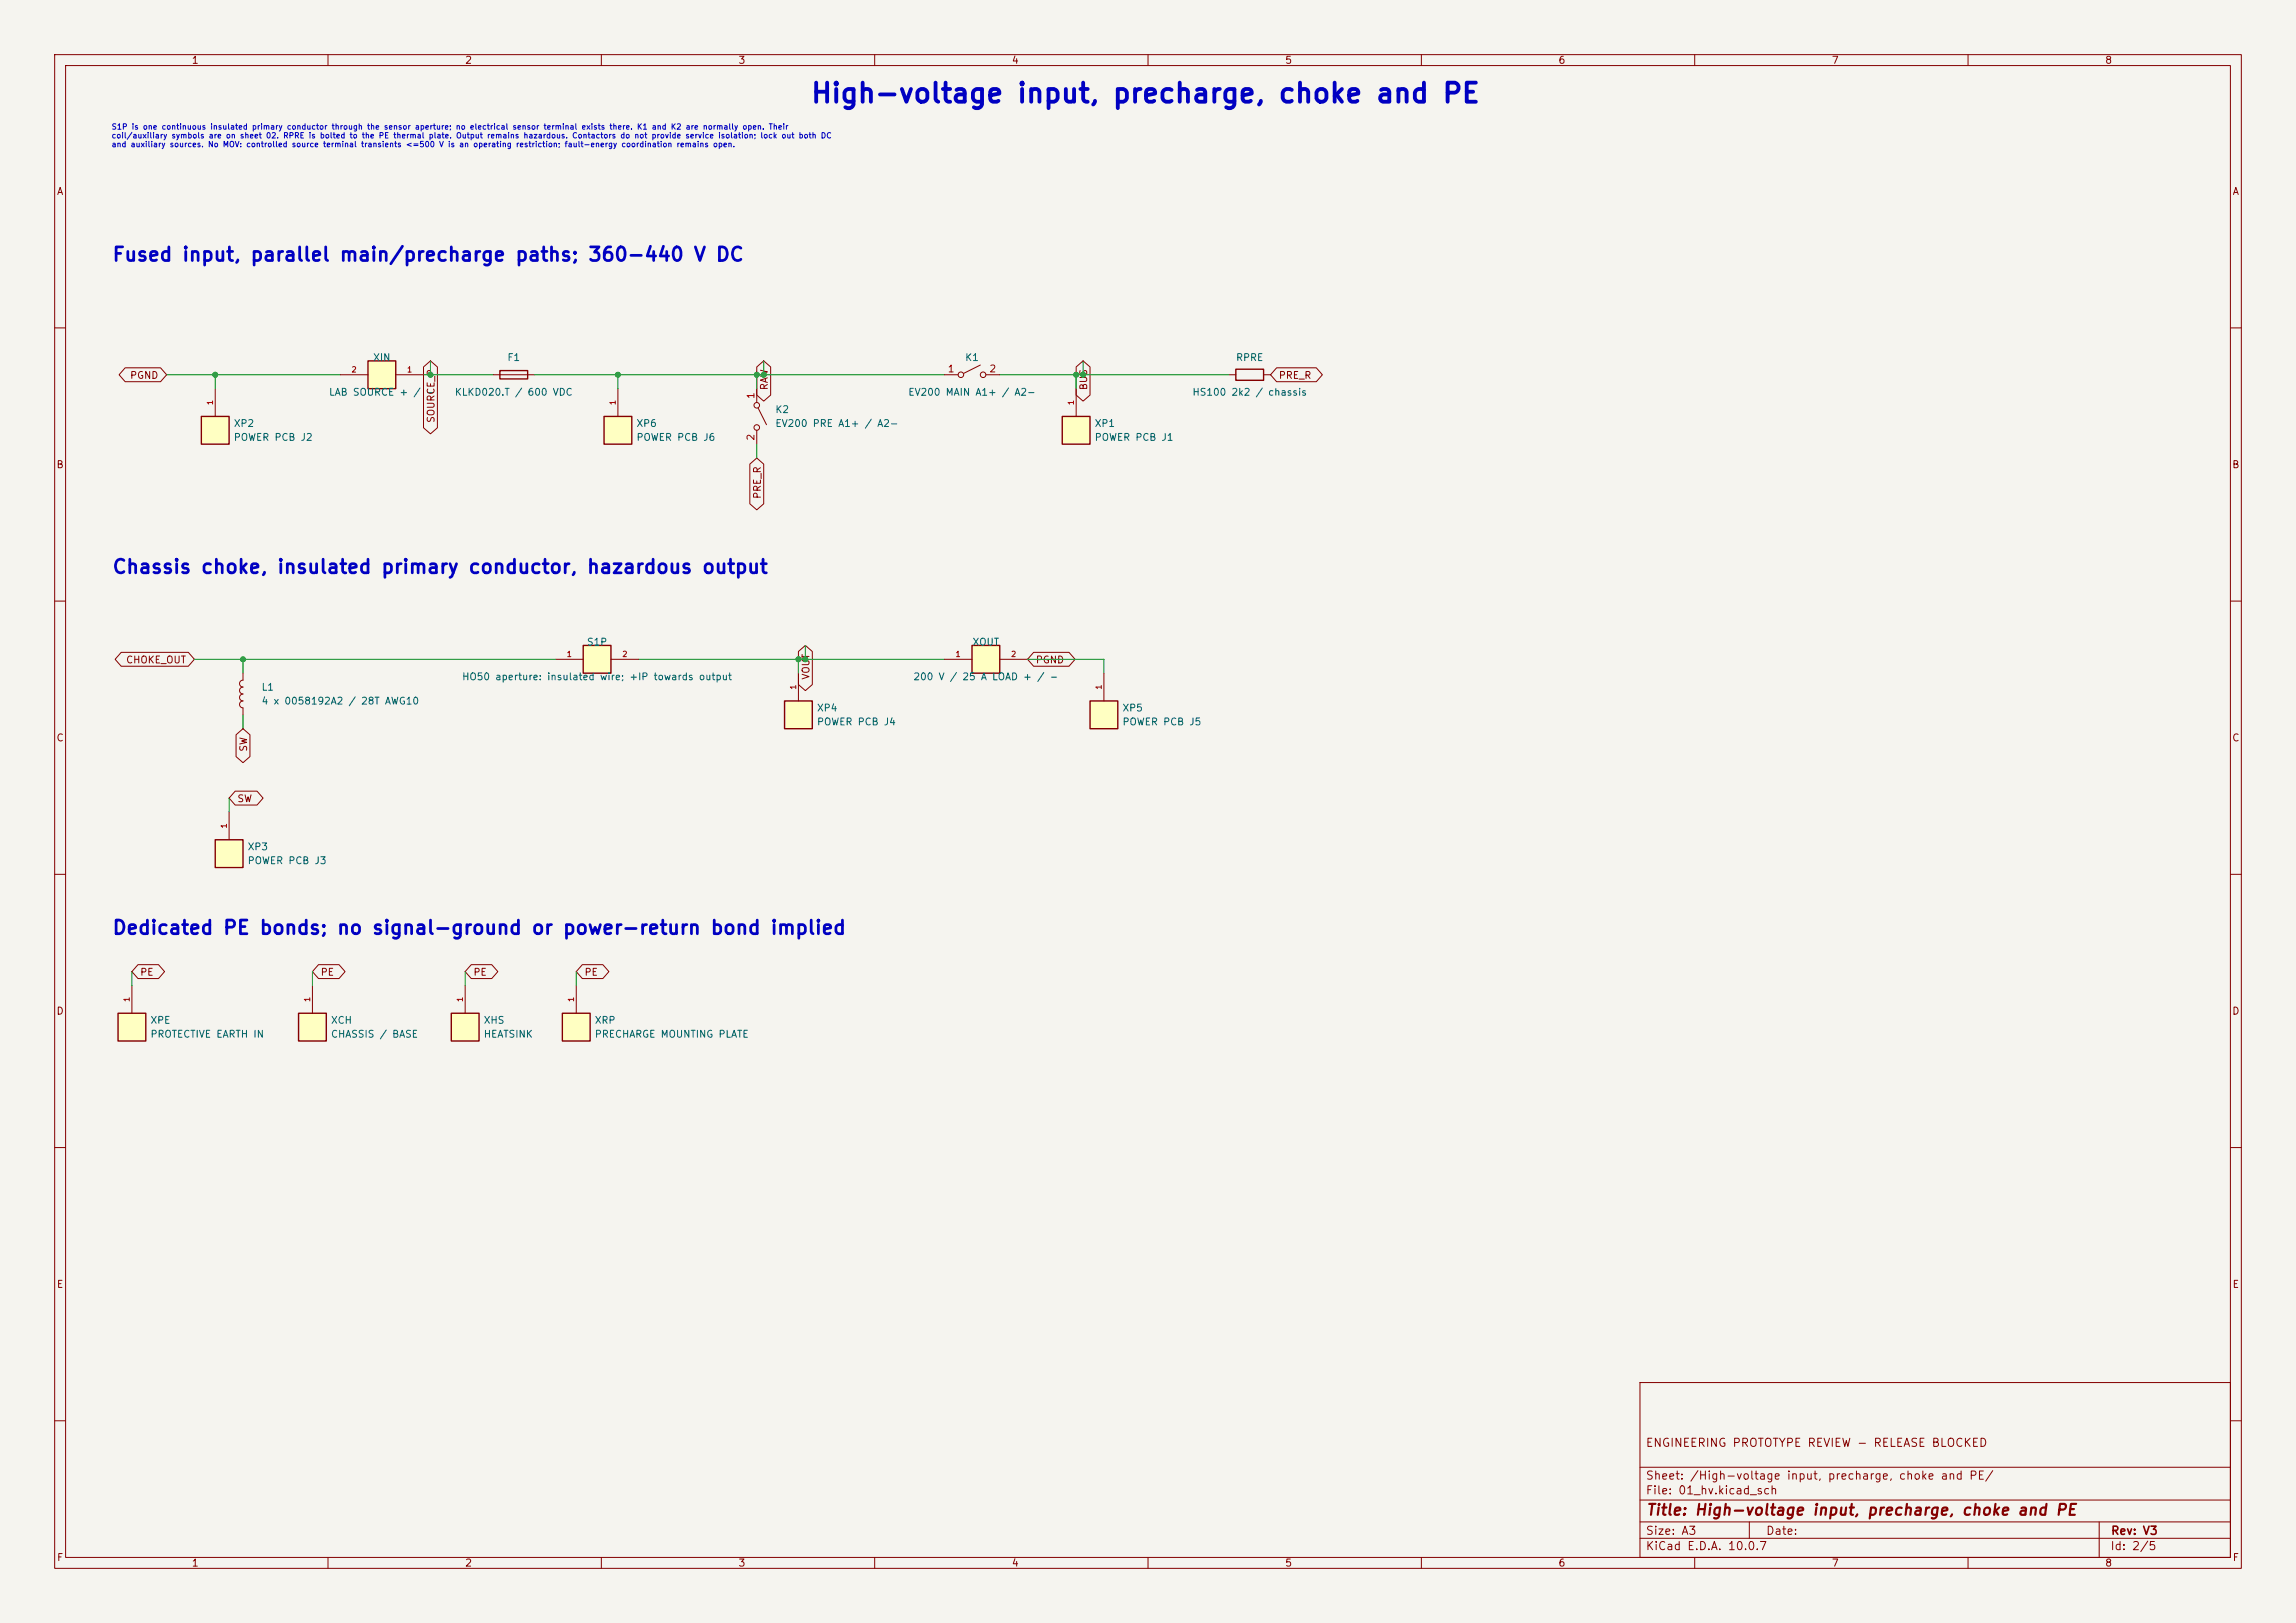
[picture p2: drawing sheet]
<svg xmlns="http://www.w3.org/2000/svg" width="420mm" height="297mm" viewBox="0 0 420 297" stroke-linecap="round" stroke-linejoin="round" font-family="sans-serif">
<defs><g id="words">
<text font-size="3.5" fill="#0000c2" x="148.1" y="19.7">High-voltage input, precharge, choke and PE</text>
<g font-size="2.5" fill="#0000c2">
<text x="20.4" y="48.4">Fused input, parallel main/precharge paths; 360-440 V DC</text>
<text x="20.4" y="105.6">Chassis choke, insulated primary conductor, hazardous output</text>
<text x="20.4" y="171.6">Dedicated PE bonds; no signal-ground or power-return bond implied</text>
</g>
<text font-size="2" fill="#840000" x="301" y="277.8">Title: High-voltage input, precharge, choke and PE</text>
<g font-size="1.5" fill="#840000">
<text x="300.9" y="265.1">ENGINEERING PROTOTYPE REVIEW - RELEASE BLOCKED</text>
<text x="300.9" y="273.8">File: 01_hv.kicad_sch</text>
<text x="300.9" y="271.1">Sheet: /High-voltage input, precharge, choke and PE/</text>
<text x="300.9" y="281.2">Size: A3</text>
<text x="322.9" y="281.2">Date:</text>
<text x="386" y="281.2">Rev: V3</text>
<text x="300.9" y="284">KiCad E.D.A. 10.0.7</text>
<text x="385.9" y="284">Id: 2/5</text>
</g>
<g font-size="1.3" fill="#840000">
<text x="35" y="12">1</text>
<text x="85" y="12">2</text>
<text x="135" y="12">3</text>
<text x="185" y="12">4</text>
<text x="235" y="12">5</text>
<text x="285" y="12">6</text>
<text x="335" y="12">7</text>
<text x="385" y="12">8</text>
<text x="10.3" y="36">A</text>
<text x="408.3" y="36">A</text>
<text x="23.7" y="69.6">PGND</text>
<text x="140.8" y="71.5" transform="rotate(-90 140.8 71.5)">RAW</text>
<text x="199.2" y="71.5" transform="rotate(-90 199.2 71.5)">BUS</text>
<text x="233.8" y="69.6">PRE_R</text>
<text x="79.8" y="77.5" transform="rotate(-90 79.8 77.5)">SOURCE_P</text>
<text x="10.2" y="86">B</text>
<text x="408.2" y="86">B</text>
<text x="139.5" y="91.4" transform="rotate(-90 139.5 91.4)">PRE_R</text>
<text x="23" y="121.7">CHOKE_OUT</text>
<text x="148.4" y="124.5" transform="rotate(-90 148.4 124.5)">VOUT</text>
<text x="189.4" y="121.7">PGND</text>
<text x="10.2" y="136">C</text>
<text x="45.5" y="137.7" transform="rotate(-90 45.5 137.7)">SW</text>
<text x="408.2" y="136">C</text>
<text x="43.3" y="147.1">SW</text>
<text x="25.5" y="178.9">PE</text>
<text x="58.6" y="178.9">PE</text>
<text x="86.5" y="178.9">PE</text>
<text x="106.8" y="178.9">PE</text>
<text x="10.2" y="186">D</text>
<text x="408.2" y="186">D</text>
<text x="10.3" y="236">E</text>
<text x="408.3" y="236">E</text>
<text x="10.3" y="286">F</text>
<text x="35" y="287">1</text>
<text x="85" y="287">2</text>
<text x="135" y="287">3</text>
<text x="185" y="287">4</text>
<text x="235" y="287">5</text>
<text x="285" y="287">6</text>
<text x="335" y="287">7</text>
<text x="385" y="287">8</text>
<text x="408.3" y="286">F</text>
</g>
<g font-size="1.3" fill="#006464">
<text x="68.2" y="66.4">XIN</text>
<text x="92.7" y="66.4">F1</text>
<text x="176.4" y="66.4">K1</text>
<text x="226" y="66.4">RPRE</text>
<text x="60.1" y="72.7">LAB SOURCE + /</text>
<text x="77.8" y="72.7">-</text>
<text x="83.1" y="72.7">KLKD020.T / 600 VDC</text>
<text x="141.7" y="75.9">K2</text>
<text x="166" y="72.7">EV200 MAIN A1+ / A2-</text>
<text x="218" y="72.7">HS100 2k2 / chassis</text>
<text x="42.7" y="78.4">XP2</text>
<text x="42.7" y="81">POWER PCB J2</text>
<text x="116.3" y="78.4">XP6</text>
<text x="116.3" y="81">POWER PCB J6</text>
<text x="141.7" y="78.4">EV200 PRE A1+ / A2-</text>
<text x="200.1" y="78.4">XP1</text>
<text x="200.1" y="81">POWER PCB J1</text>
<text x="107.2" y="118.4">S1P</text>
<text x="177.8" y="118.4">XOUT</text>
<text x="84.4" y="124.8">HO50 aperture: insulated wire; +IP towards output</text>
<text x="167" y="124.8">200 V / 25 A LOAD + / -</text>
<text x="47.7" y="126.7">L1</text>
<text x="47.7" y="129.2">4 x 0058192A2 / 28T AWG10</text>
<text x="149.3" y="130.5">XP4</text>
<text x="205.2" y="130.5">XP5</text>
<text x="149.3" y="133">POWER PCB J4</text>
<text x="205.2" y="133">POWER PCB J5</text>
<text x="45.2" y="155.9">XP3</text>
<text x="45.2" y="158.4">POWER PCB J3</text>
<text x="27.4" y="187.7">XPE</text>
<text x="27.4" y="190.2">PROTECTIVE EARTH IN</text>
<text x="60.4" y="187.7">XCH</text>
<text x="60.4" y="190.2">CHASSIS / BASE</text>
<text x="88.4" y="187.7">XHS</text>
<text x="88.4" y="190.2">HEATSINK</text>
<text x="108.7" y="187.7">XRP</text>
<text x="108.7" y="190.2">PRECHARGE MOUNTING PLATE</text>
</g>
<g font-size="1.3" fill="#a90000">
<text x="173.3" y="68.4">1</text>
<text x="180.9" y="68.4">2</text>
<text x="138.3" y="73.1" transform="rotate(-90 138.3 73.1)">1</text>
<text x="138.3" y="80.7" transform="rotate(-90 138.3 80.7)">2</text>
</g>
<g font-size="1" fill="#0000c2">
<text x="20.3" y="24">S1P is one continuous insulated primary conductor through the sensor aperture; no electrical sensor terminal exists there. K1 and K2 are normally open. Their</text>
<text x="20.3" y="25.6">coil/auxiliary symbols are on sheet 02. RPRE is bolted to the PE thermal plate. Output remains hazardous. Contactors do not provide service isolation; lock out both DC</text>
<text x="20.3" y="27.2">and auxiliary sources. No MOV: controlled source terminal transients &lt;=500 V is an operating restriction; fault-energy coordination remains open.</text>
</g>
<g font-size="1" fill="#a90000">
<text x="64.2" y="68.4">2</text>
<text x="74.4" y="68.4">1</text>
<text x="39.2" y="74.2" transform="rotate(-90 39.2 74.2)">1</text>
<text x="112.8" y="74.2" transform="rotate(-90 112.8 74.2)">1</text>
<text x="196.7" y="74.2" transform="rotate(-90 196.7 74.2)">1</text>
<text x="103.6" y="120.5">1</text>
<text x="113.7" y="120.5">2</text>
<text x="174.7" y="120.5">1</text>
<text x="184.8" y="120.5">2</text>
<text x="145.9" y="126.3" transform="rotate(-90 145.9 126.3)">1</text>
<text x="201.7" y="126.3" transform="rotate(-90 201.7 126.3)">1</text>
<text x="41.7" y="151.7" transform="rotate(-90 41.7 151.7)">1</text>
<text x="23.9" y="183.5" transform="rotate(-90 23.9 183.5)">1</text>
<text x="57" y="183.5" transform="rotate(-90 57 183.5)">1</text>
<text x="84.9" y="183.5" transform="rotate(-90 84.9 183.5)">1</text>
<text x="105.2" y="183.5" transform="rotate(-90 105.2 183.5)">1</text>
</g>
</g></defs>
<path d="M0 0h420v297h-420z" fill="#f5f4ef" stroke="#f5f4ef" stroke-width=".18"/>
<g fill="none" stroke="#840000" stroke-width=".18">
<path d="M10 10h400v277h-400zM12 12h396v273h-396zM60 10v2M110 10v2M160 10v2M210 10v2M260 10v2M310 10v2M360 10v2M10 60h2M408 60h2M10 110h2"/>
<path d="M408 110h2M10 160h2M408 160h2M10 210h2M408 210h2M300 253h108v32h-108zM10 260h2M300 278.5h108M300 274.5h108M300 268.5h108M320 278.5v3M384 278.5v6.5"/>
<path d="M408 260h2M60 285v2M110 285v2M160 285v2M210 285v2M260 285v2M300 281.5h108M310 285v2M360 285v2"/>
</g>
<path d="M54.6 185.4h5.1v5.1h-5.1z" fill="#ffffc2"/>
<path d="M54.6 185.4h5.1v5.1h-5.1z" fill="none" stroke="#840000" stroke-width=".25"/>
<path d="M57.1 180.3v5.1" fill="none" stroke="#840000" stroke-width=".18"/>
<path d="M21.6 185.4h5.1v5.1h-5.1z" fill="#ffffc2"/>
<path d="M21.6 185.4h5.1v5.1h-5.1z" fill="none" stroke="#840000" stroke-width=".25"/>
<path d="M24.1 180.3v5.1" fill="none" stroke="#840000" stroke-width=".18"/>
<path d="M36.8 76.2h5.1v5.1h-5.1z" fill="#ffffc2"/>
<path d="M36.8 76.2h5.1v5.1h-5.1zM226.1 67.6h5v2h-5z" fill="none" stroke="#840000" stroke-width=".25"/>
<g fill="none" stroke="#840000" stroke-width=".18">
<path d="M39.4 71.1v5.1M172.7 68.6h2.6M179.3 66.8l-3 1.5M180.3 68.6h2.6M224.8 68.6h1.3M231.1 68.6h1.3"/>
<circle cx="175.8" cy="68.6" r=".51"/>
<circle cx="179.8" cy="68.6" r=".51"/>
</g>
<path d="M67.3 66h5.1v5.1h-5.1z" fill="#ffffc2"/>
<path d="M67.3 66h5.1v5.1h-5.1z" fill="none" stroke="#840000" stroke-width=".25"/>
<path d="M62.2 68.6h5.1M72.4 68.6h5.1" fill="none" stroke="#840000" stroke-width=".18"/>
<path d="M199.4 128.3h5.1v5.1h-5.1z" fill="#ffffc2"/>
<path d="M91.4 67.8h5.1v1.5h-5.1zM199.4 128.3h5.1v5.1h-5.1z" fill="none" stroke="#840000" stroke-width=".25"/>
<path d="M90.2 68.6h7.6M201.9 123.2v5.1" fill="none" stroke="#840000" stroke-width=".18"/>
<path d="M39.4 153.7h5v5.1h-5z" fill="#ffffc2"/>
<path d="M39.4 153.7h5v5.1h-5z" fill="none" stroke="#840000" stroke-width=".25"/>
<path d="M44.4 123.2v1.3a.64 .64 0 0 0-.6 .6 .64 .64 0 0 0 .6 .6 .64 .64 0 0 0-.6 .7 .64 .64 0 0 0 .6 .6 .64 .64 0 0 0-.6 .6 .64 .64 0 0 0 .6 .7 .64 .64 0 0 0-.6 .6 .64 .64 0 0 0 .6 .6v1.3M41.9 148.6v5.1" fill="none" stroke="#840000" stroke-width=".18"/>
<path d="M177.8 118.1h5.1v5.1h-5.1z" fill="#ffffc2"/>
<path d="M177.8 118.1h5.1v5.1h-5.1z" fill="none" stroke="#840000" stroke-width=".25"/>
<path d="M172.7 120.7h5.1M182.9 120.7h5.1" fill="none" stroke="#840000" stroke-width=".18"/>
<path d="M143.5 128.3h5.1v5.1h-5.1z" fill="#ffffc2"/>
<path d="M143.5 128.3h5.1v5.1h-5.1z" fill="none" stroke="#840000" stroke-width=".25"/>
<g fill="none" stroke="#840000" stroke-width=".18">
<path d="M138.4 71.1v2.6M138.4 78.7v2.6M138.7 74.7l1.5 3M146 123.2v5.1"/>
<circle cx="138.4" cy="74.2" r=".51"/>
<circle cx="138.4" cy="78.2" r=".51"/>
</g>
<path d="M194.3 76.2h5.1v5.1h-5.1z" fill="#ffffc2"/>
<path d="M194.3 76.2h5.1v5.1h-5.1z" fill="none" stroke="#840000" stroke-width=".25"/>
<path d="M196.8 71.1v5.1" fill="none" stroke="#840000" stroke-width=".18"/>
<path d="M102.9 185.4h5v5.1h-5z" fill="#ffffc2"/>
<path d="M102.9 185.4h5v5.1h-5z" fill="none" stroke="#840000" stroke-width=".25"/>
<path d="M105.4 180.3v5.1" fill="none" stroke="#840000" stroke-width=".18"/>
<path d="M110.5 76.2h5.1v5.1h-5.1z" fill="#ffffc2"/>
<path d="M110.5 76.2h5.1v5.1h-5.1z" fill="none" stroke="#840000" stroke-width=".25"/>
<path d="M113 71.1v5.1" fill="none" stroke="#840000" stroke-width=".18"/>
<path d="M82.5 185.4h5.1v5.1h-5.1z" fill="#ffffc2"/>
<path d="M82.5 185.4h5.1v5.1h-5.1z" fill="none" stroke="#840000" stroke-width=".25"/>
<path d="M85.1 180.3v5.1" fill="none" stroke="#840000" stroke-width=".18"/>
<path d="M106.7 118.1h5.1v5.1h-5.1z" fill="#ffffc2"/>
<path d="M106.7 118.1h5.1v5.1h-5.1z" fill="none" stroke="#840000" stroke-width=".25"/>
<g fill="none" stroke="#840000" stroke-width=".18">
<path d="M22.9 67.3h6.5l1.1 1.3-1.1 1.3h-6.5l-1.1-1.3zM77.5 67.2l1.2-1.2 1.3 1.2v11.1l-1.3 1.1-1.2-1.1zM138.4 67.2l1.3-1.2 1.3 1.2v5.1l-1.3 1.1-1.3-1.1zM196.8 67.2l1.3-1.2 1.3 1.2v5.1l-1.3 1.1-1.3-1.1zM233.5 67.3h7.3l1.1 1.3-1.1 1.3h-7.3l-1.1-1.3zM137.2 84.9l1.2-1.1 1.3 1.1v7.3l-1.3 1.1-1.2-1.1zM22.2 119.4h12.2l1.2 1.3-1.2 1.2h-12.2l-1.1-1.2zM146 119.2l1.3-1.1 1.3 1.1v6.1l-1.3 1.1-1.3-1.1zM189.1 119.4h6.4l1.2 1.3-1.2 1.2h-6.4l-1.1-1.2zM43.2 134.5l1.2-1.1 1.3 1.1v4l-1.3 1.1-1.2-1.1zM101.6 120.7h5.1M111.8 120.7h5"/>
<path d="M43 144.8h4l1.1 1.3-1.1 1.2h-4l-1.1-1.2zM25.2 176.5h3.8l1.1 1.3-1.1 1.3h-3.8l-1.1-1.3zM58.3 176.5h3.7l1.1 1.3-1.1 1.3h-3.7l-1.2-1.3zM86.2 176.5h3.8l1.1 1.3-1.1 1.3h-3.8l-1.1-1.3zM106.5 176.5h3.8l1.1 1.3-1.1 1.3h-3.8l-1.1-1.3z"/>
</g>
<g fill="none" stroke="#009600" stroke-width=".18">
<path d="M30.5 68.6h31.7M39.4 68.6v2.5M77.5 68.6h12.7M78.7 66v2.6M97.8 68.6h74.9M113 68.6v2.5M138.4 68.6v2.5M139.7 66v2.6M182.9 68.6h41.9M196.8 68.6v2.5M198.1 66v2.6M138.4 81.3v2.5"/>
<path d="M147.3 118.1v2.6M35.6 120.7h66M44.4 120.7v2.5M44.4 130.8v2.6M116.8 120.7h55.9M146 120.7v2.5M188 120.7h13.9v2.5M41.9 146.1v2.5M24.1 177.8v2.5M57.1 177.8v2.5M85.1 177.8v2.5M105.4 177.8v2.5"/>
</g>
<g fill="#009600" stroke="#009600" stroke-width=".18">
<circle cx="196.8" cy="68.6" r=".46"/>
<circle cx="198.1" cy="68.6" r=".46"/>
<circle cx="78.7" cy="68.6" r=".46"/>
<circle cx="113" cy="68.6" r=".46"/>
<circle cx="138.4" cy="68.6" r=".46"/>
<circle cx="39.4" cy="68.6" r=".46"/>
<circle cx="139.7" cy="68.6" r=".46"/>
<circle cx="147.3" cy="120.7" r=".46"/>
<circle cx="146" cy="120.7" r=".46"/>
<circle cx="44.4" cy="120.7" r=".46"/>
</g>
<use href="#words"/>
</svg>
